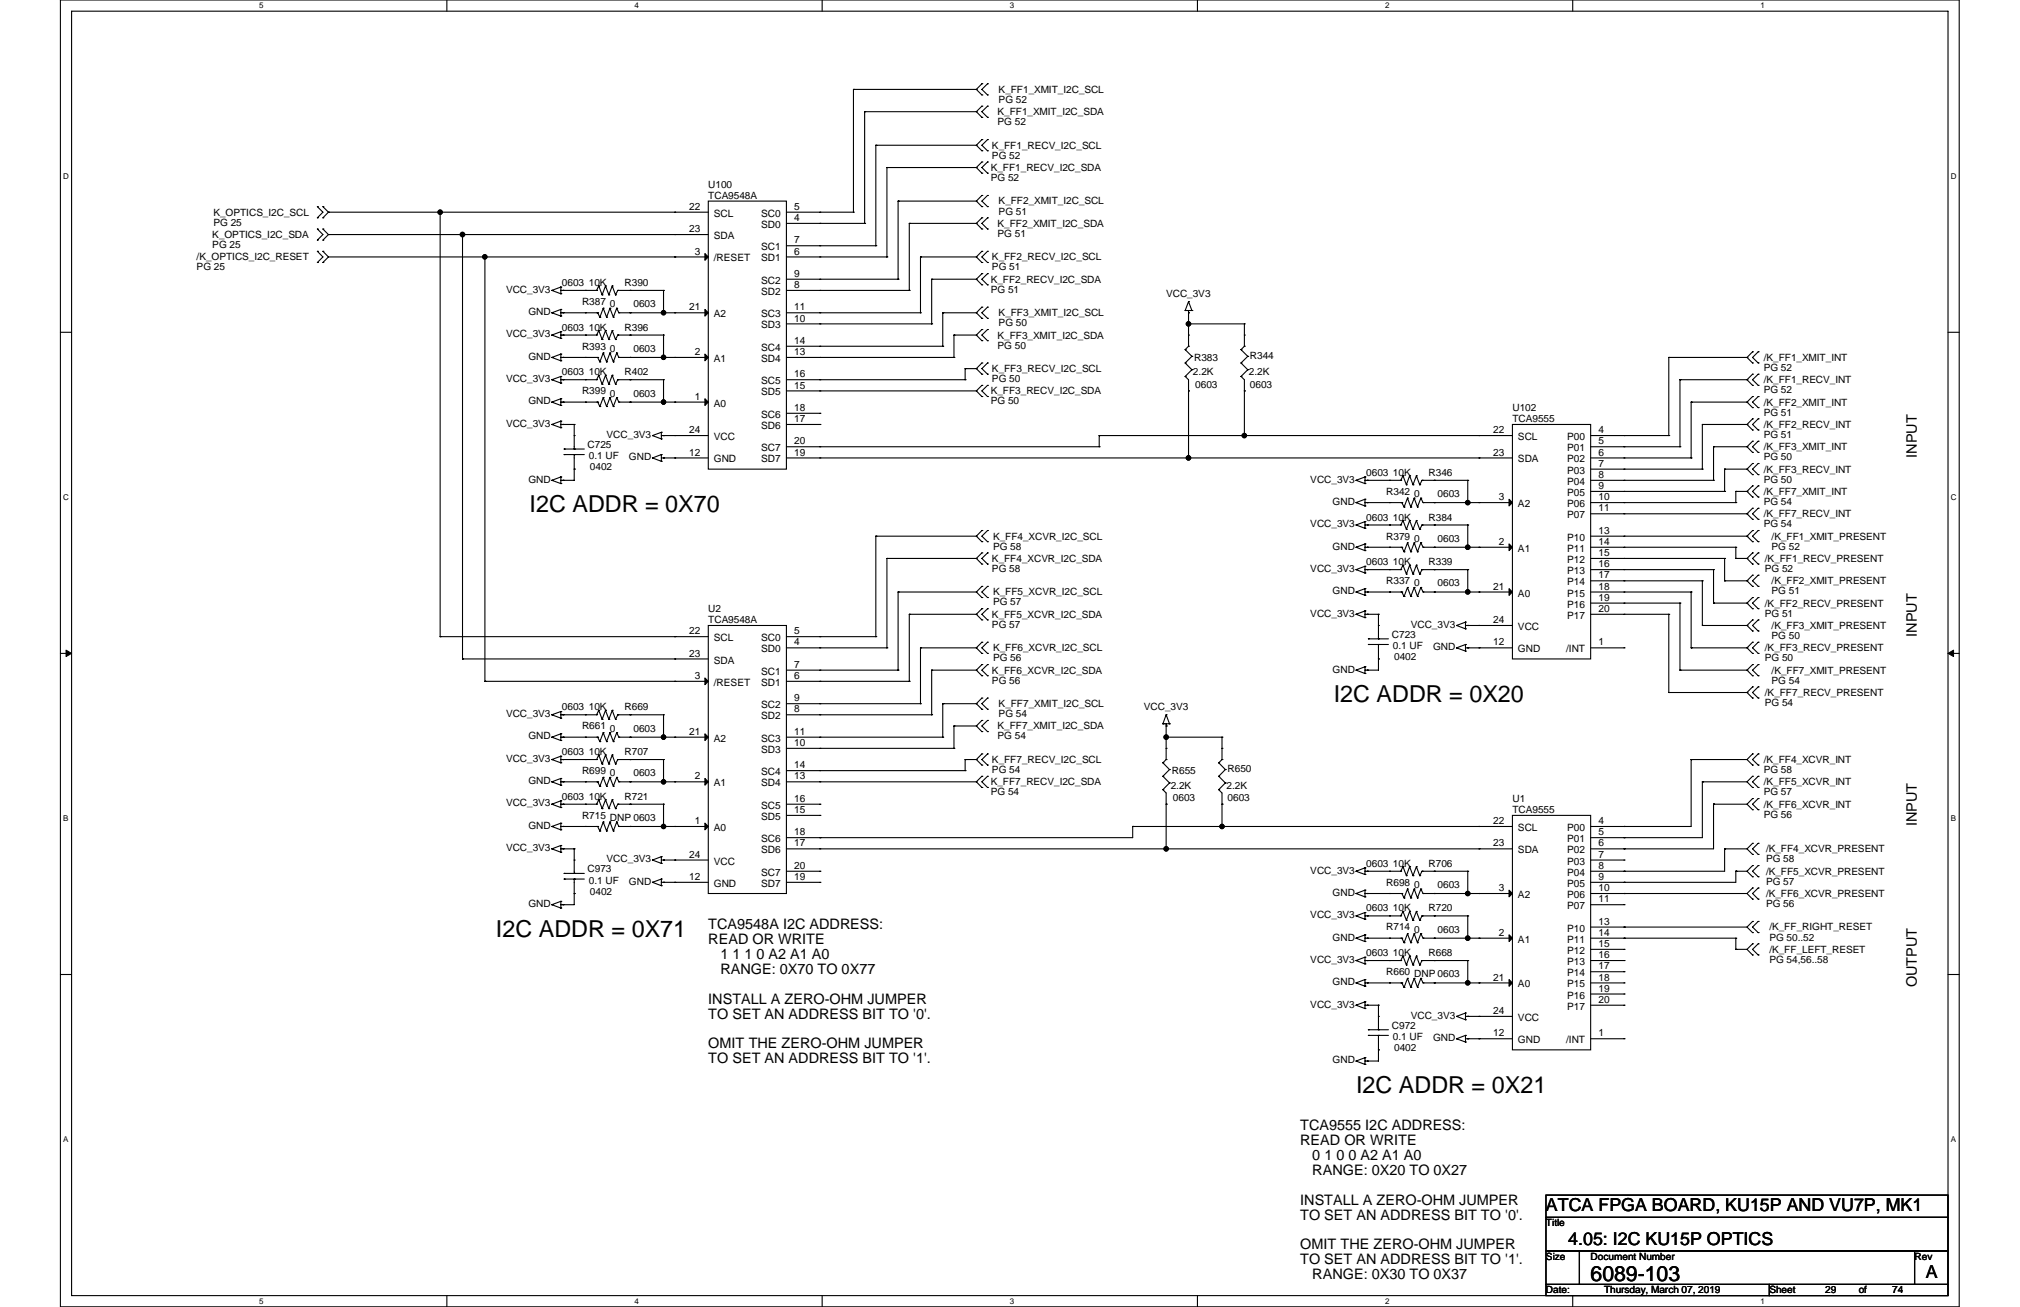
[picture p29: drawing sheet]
<svg xmlns="http://www.w3.org/2000/svg" width="432mm" height="279mm" viewBox="0 0 432 279" stroke-linecap="round" stroke-linejoin="round" font-family="sans-serif">
<defs><g id="words">
<g font-size="5">
<text x="113.2" y="109.5">I2C ADDR = 0X70</text>
<text x="285.1" y="150.1">I2C ADDR = 0X20</text>
<text x="106" y="200.3">I2C ADDR = 0X71</text>
<text x="289.9" y="233.7">I2C ADDR = 0X21</text>
</g>
<text font-size="4.5" x="340" y="273.9">6089-103</text>
<g font-size="3.8">
<text x="330.5" y="258.9">ATCA FPGA BOARD, KU15P AND VU7P, MK1</text>
<text x="335.2" y="266.1">4.05: I2C KU15P OPTICS</text>
<text x="411.6" y="273.2">A</text>
</g>
<g font-size="3.1">
<text x="409.7" y="97.9" transform="rotate(-90 409.7 97.9)">INPUT</text>
<text x="409.7" y="136.1" transform="rotate(-90 409.7 136.1)">INPUT</text>
<text x="409.7" y="176.7" transform="rotate(-90 409.7 176.7)">INPUT</text>
<text x="151.4" y="198.6">TCA9548A I2C ADDRESS:</text>
<text x="151.4" y="201.8">READ OR WRITE</text>
<text x="154" y="205">1 1 1 0 A2 A1 A0</text>
<text x="154" y="208.2">RANGE: 0X70 TO 0X77</text>
<text x="151.4" y="214.5">INSTALL A ZERO-OHM JUMPER</text>
<text x="409.7" y="211.1" transform="rotate(-90 409.7 211.1)">OUTPUT</text>
<text x="151.4" y="217.7">TO SET AN ADDRESS BIT TO '0'.</text>
<text x="151.4" y="224.1">OMIT THE ZERO-OHM JUMPER</text>
<text x="151.4" y="227.3">TO SET AN ADDRESS BIT TO '1'.</text>
<text x="277.9" y="241.5">TCA9555 I2C ADDRESS:</text>
<text x="277.9" y="244.7">READ OR WRITE</text>
<text x="280.5" y="247.9">0 1 0 0 A2 A1 A0</text>
<text x="280.5" y="251.1">RANGE: 0X20 TO 0X27</text>
<text x="277.9" y="257.5">INSTALL A ZERO-OHM JUMPER</text>
<text x="277.9" y="260.7">TO SET AN ADDRESS BIT TO '0'.</text>
<text x="277.9" y="267.1">OMIT THE ZERO-OHM JUMPER</text>
<text x="277.9" y="270.3">TO SET AN ADDRESS BIT TO '1'.</text>
<text x="280.5" y="273.5">RANGE: 0X30 TO 0X37</text>
</g>
<g font-size="2.2">
<text x="147.3" y="44.9">22</text>
<text x="152.6" y="46.3">SCL</text>
<text x="162.7" y="46.3">SC0</text>
<text x="169.8" y="47.2">4</text>
<text x="169.8" y="44.9">5</text>
<text x="147.3" y="49.6">23</text>
<text x="152.6" y="51.1">SDA</text>
<text x="162.7" y="48.7">SD0</text>
<text x="162.7" y="53.5">SC1</text>
<text x="169.8" y="52">7</text>
<text x="148.5" y="54.4">3</text>
<text x="152.6" y="55.9">/RESET</text>
<text x="162.7" y="55.9">SD1</text>
<text x="169.8" y="54.4">6</text>
<text x="169.8" y="59.2">9</text>
<text x="162.7" y="63.1">SD2</text>
<text x="162.7" y="60.7">SC2</text>
<text x="169.8" y="61.6">8</text>
<text x="147.3" y="66.4">21</text>
<text x="152.6" y="67.8">A2</text>
<text x="162.7" y="70.2">SD3</text>
<text x="162.7" y="67.8">SC3</text>
<text x="169.8" y="68.7">10</text>
<text x="169.8" y="66.4">11</text>
<text x="148.5" y="75.9">2</text>
<text x="152.6" y="77.4">A1</text>
<text x="162.7" y="77.4">SD4</text>
<text x="162.7" y="75">SC4</text>
<text x="169.8" y="75.9">13</text>
<text x="169.8" y="73.5">14</text>
<text x="162.7" y="82.1">SC5</text>
<text x="169.8" y="83.1">15</text>
<text x="169.8" y="80.7">16</text>
<text x="148.5" y="85.4">1</text>
<text x="152.6" y="86.9">A0</text>
<text x="162.7" y="84.5">SD5</text>
<text x="162.7" y="89.3">SC6</text>
<text x="169.8" y="87.8">18</text>
<text x="147.3" y="92.6">24</text>
<text x="152.6" y="94.1">VCC</text>
<text x="162.7" y="91.7">SD6</text>
<text x="169.8" y="90.2">17</text>
<text x="169.8" y="95">20</text>
<text x="319.2" y="92.6">22</text>
<text x="324.5" y="94.1">SCL</text>
<text x="335" y="94.1">P00</text>
<text x="341.7" y="95">5</text>
<text x="341.7" y="92.6">4</text>
<text x="147.3" y="97.4">12</text>
<text x="152.6" y="98.9">GND</text>
<text x="162.7" y="98.9">SD7</text>
<text x="162.7" y="96.5">SC7</text>
<text x="169.8" y="97.4">19</text>
<text x="319.2" y="97.4">23</text>
<text x="324.5" y="98.9">SDA</text>
<text x="335" y="96.5">P01</text>
<text x="335" y="101.3">P03</text>
<text x="335" y="98.9">P02</text>
<text x="341.7" y="99.8">7</text>
<text x="341.7" y="97.4">6</text>
<text x="320.4" y="106.9">3</text>
<text x="335" y="106">P05</text>
<text x="335" y="103.7">P04</text>
<text x="341.7" y="104.5">9</text>
<text x="341.7" y="102.2">8</text>
<text x="341.7" y="106.9">10</text>
<text x="324.5" y="108.4">A2</text>
<text x="335" y="110.8">P07</text>
<text x="335" y="108.4">P06</text>
<text x="341.7" y="109.3">11</text>
<text x="320.4" y="116.5">2</text>
<text x="324.5" y="118">A1</text>
<text x="335" y="118">P11</text>
<text x="335" y="115.6">P10</text>
<text x="341.7" y="116.5">14</text>
<text x="341.7" y="114.1">13</text>
<text x="341.7" y="118.9">15</text>
<text x="335" y="122.7">P13</text>
<text x="335" y="120.4">P12</text>
<text x="335" y="125.1">P14</text>
<text x="341.7" y="121.3">16</text>
<text x="341.7" y="123.7">17</text>
<text x="319.2" y="126">21</text>
<text x="324.5" y="127.5">A0</text>
<text x="335" y="127.5">P15</text>
<text x="335" y="129.9">P16</text>
<text x="341.7" y="126">18</text>
<text x="341.7" y="130.8">20</text>
<text x="341.7" y="128.4">19</text>
<text x="147.3" y="135.6">22</text>
<text x="152.6" y="137.1">SCL</text>
<text x="162.7" y="137.1">SC0</text>
<text x="169.8" y="138">4</text>
<text x="169.8" y="135.6">5</text>
<text x="319.2" y="133.2">24</text>
<text x="319.2" y="138">12</text>
<text x="324.5" y="134.7">VCC</text>
<text x="335" y="132.3">P17</text>
<text x="341.7" y="138">1</text>
<text x="147.3" y="140.4">23</text>
<text x="152.6" y="141.8">SDA</text>
<text x="162.7" y="139.5">SD0</text>
<text x="169.8" y="142.7">7</text>
<text x="324.5" y="139.5">GND</text>
<text x="334.8" y="139.5">/INT</text>
<text x="148.5" y="145.1">3</text>
<text x="152.6" y="146.6">/RESET</text>
<text x="162.7" y="146.6">SD1</text>
<text x="162.7" y="144.2">SC1</text>
<text x="169.8" y="145.1">6</text>
<text x="169.8" y="149.9">9</text>
<text x="162.7" y="153.8">SD2</text>
<text x="162.7" y="151.4">SC2</text>
<text x="169.8" y="152.3">8</text>
<text x="147.3" y="157.1">21</text>
<text x="152.6" y="158.6">A2</text>
<text x="162.7" y="161">SD3</text>
<text x="162.7" y="158.6">SC3</text>
<text x="169.8" y="159.5">10</text>
<text x="169.8" y="157.1">11</text>
<text x="148.5" y="166.6">2</text>
<text x="162.7" y="165.7">SC4</text>
<text x="169.8" y="166.6">13</text>
<text x="169.8" y="164.2">14</text>
<text x="152.6" y="168.1">A1</text>
<text x="162.7" y="168.1">SD4</text>
<text x="162.7" y="172.9">SC5</text>
<text x="169.8" y="173.8">15</text>
<text x="169.8" y="171.4">16</text>
<text x="148.5" y="176.2">1</text>
<text x="152.6" y="177.7">A0</text>
<text x="162.7" y="175.3">SD5</text>
<text x="169.8" y="178.6">18</text>
<text x="319.2" y="176.2">22</text>
<text x="324.5" y="177.7">SCL</text>
<text x="335" y="177.7">P00</text>
<text x="341.7" y="178.6">5</text>
<text x="341.7" y="176.2">4</text>
<text x="147.3" y="183.3">24</text>
<text x="152.6" y="184.8">VCC</text>
<text x="162.7" y="182.4">SD6</text>
<text x="162.7" y="180">SC6</text>
<text x="169.8" y="181">17</text>
<text x="169.8" y="185.7">20</text>
<text x="319.2" y="181">23</text>
<text x="324.5" y="182.4">SDA</text>
<text x="335" y="180">P01</text>
<text x="335" y="184.8">P03</text>
<text x="335" y="182.4">P02</text>
<text x="341.7" y="183.3">7</text>
<text x="341.7" y="181">6</text>
<text x="341.7" y="185.7">8</text>
<text x="147.3" y="188.1">12</text>
<text x="152.6" y="189.6">GND</text>
<text x="162.7" y="189.6">SD7</text>
<text x="162.7" y="187.2">SC7</text>
<text x="169.8" y="188.1">19</text>
<text x="320.4" y="190.5">3</text>
<text x="324.5" y="192">A2</text>
<text x="335" y="189.6">P05</text>
<text x="335" y="187.2">P04</text>
<text x="335" y="192">P06</text>
<text x="341.7" y="188.1">9</text>
<text x="341.7" y="190.5">10</text>
<text x="335" y="194.4">P07</text>
<text x="341.7" y="192.9">11</text>
<text x="341.7" y="197.7">13</text>
<text x="320.4" y="200">2</text>
<text x="324.5" y="201.5">A1</text>
<text x="335" y="201.5">P11</text>
<text x="335" y="199.2">P10</text>
<text x="335" y="203.9">P12</text>
<text x="341.7" y="200">14</text>
<text x="341.7" y="202.4">15</text>
<text x="319.2" y="209.6">21</text>
<text x="335" y="206.3">P13</text>
<text x="335" y="208.7">P14</text>
<text x="341.7" y="204.8">16</text>
<text x="341.7" y="209.6">18</text>
<text x="341.7" y="207.2">17</text>
<text x="324.5" y="211.1">A0</text>
<text x="335" y="211.1">P15</text>
<text x="335" y="215.9">P17</text>
<text x="335" y="213.5">P16</text>
<text x="341.7" y="214.4">20</text>
<text x="341.7" y="212">19</text>
<text x="319.2" y="216.8">24</text>
<text x="319.2" y="221.6">12</text>
<text x="324.5" y="218.2">VCC</text>
<text x="341.7" y="221.6">1</text>
<text x="324.5" y="223">GND</text>
<text x="334.8" y="223">/INT</text>
</g>
<g font-size="2.1">
<text x="213.5" y="19.8">K_FF1_XMIT_I2C_SCL</text>
<text x="213.5" y="22">PG 52</text>
<text x="213.2" y="24.6">K_FF1_XMIT_I2C_SDA</text>
<text x="213.2" y="26.8">PG 52</text>
<text x="212" y="31.8">K_FF1_RECV_I2C_SCL</text>
<text x="212" y="33.9">PG 52</text>
<text x="151.4" y="40.1">U100</text>
<text x="211.8" y="36.6">K_FF1_RECV_I2C_SDA</text>
<text x="211.8" y="38.7">PG 52</text>
<text x="45.6" y="46.1">K_OPTICS_I2C_SCL</text>
<text x="151.4" y="42.5">TCA9548A</text>
<text x="213.5" y="43.7">K_FF2_XMIT_I2C_SCL</text>
<text x="213.5" y="45.9">PG 51</text>
<text x="45.4" y="50.9">K_OPTICS_I2C_SDA</text>
<text x="45.4" y="53">PG 25</text>
<text x="45.6" y="48.3">PG 25</text>
<text x="213.2" y="48.5">K_FF2_XMIT_I2C_SDA</text>
<text x="213.2" y="50.6">PG 51</text>
<text x="42" y="55.6">/K_OPTICS_I2C_RESET</text>
<text x="42" y="57.8">PG 25</text>
<text x="212" y="55.6">K_FF2_RECV_I2C_SCL</text>
<text x="212" y="57.8">PG 51</text>
<text x="108.2" y="62.6">VCC_3V3</text>
<text x="120.1" y="61.2">0603</text>
<text x="124.4" y="65.2">R387</text>
<text x="125.9" y="61.2">10K</text>
<text x="130.4" y="65.7">0</text>
<text x="133.5" y="61.2">R390</text>
<text x="135.4" y="65.7">0603</text>
<text x="211.8" y="60.4">K_FF2_RECV_I2C_SDA</text>
<text x="211.8" y="62.6">PG 51</text>
<text x="249.3" y="63.5">VCC_3V3</text>
<text x="113" y="67.4">GND</text>
<text x="120.1" y="70.7">0603</text>
<text x="125.9" y="70.7">10K</text>
<text x="133.5" y="70.7">R396</text>
<text x="213.5" y="67.6">K_FF3_XMIT_I2C_SCL</text>
<text x="213.5" y="69.7">PG 50</text>
<text x="108.2" y="72.1">VCC_3V3</text>
<text x="113" y="76.9">GND</text>
<text x="124.4" y="74.8">R393</text>
<text x="130.4" y="75.2">0</text>
<text x="135.4" y="75.2">0603</text>
<text x="213.2" y="72.4">K_FF3_XMIT_I2C_SDA</text>
<text x="213.2" y="74.5">PG 50</text>
<text x="255.2" y="77.1">R383</text>
<text x="267.2" y="76.7">R344</text>
<text x="377" y="77.1">/K_FF1_XMIT_INT</text>
<text x="108.2" y="81.7">VCC_3V3</text>
<text x="120.1" y="80.2">0603</text>
<text x="125.9" y="80.2">10K</text>
<text x="133.5" y="80.2">R402</text>
<text x="212" y="79.5">K_FF3_RECV_I2C_SCL</text>
<text x="212" y="81.7">PG 50</text>
<text x="255" y="80.2">2.2K</text>
<text x="255.5" y="82.9">0603</text>
<text x="267" y="80.2">2.2K</text>
<text x="267.2" y="82.9">0603</text>
<text x="377" y="79.3">PG 52</text>
<text x="377" y="81.9">/K_FF1_RECV_INT</text>
<text x="113" y="86.4">GND</text>
<text x="124.4" y="84.3">R399</text>
<text x="130.4" y="84.8">0</text>
<text x="135.4" y="84.8">0603</text>
<text x="211.8" y="84.3">K_FF3_RECV_I2C_SDA</text>
<text x="211.8" y="86.4">PG 50</text>
<text x="323.3" y="87.9">U102</text>
<text x="377" y="84.1">PG 52</text>
<text x="377" y="86.7">/K_FF2_XMIT_INT</text>
<text x="377" y="88.8">PG 51</text>
<text x="108.2" y="91.2">VCC_3V3</text>
<text x="125.6" y="95.8">C725</text>
<text x="129.7" y="93.6">VCC_3V3</text>
<text x="323.3" y="90.3">TCA9555</text>
<text x="377" y="91.5">/K_FF2_RECV_INT</text>
<text x="377" y="93.6">PG 51</text>
<text x="125.9" y="98.1">0.1 UF</text>
<text x="126.1" y="100.5">0402</text>
<text x="134.5" y="98.4">GND</text>
<text x="292" y="101.7">0603</text>
<text x="297.8" y="101.7">10K</text>
<text x="305.4" y="101.7">R346</text>
<text x="377" y="96.2">/K_FF3_XMIT_INT</text>
<text x="377" y="98.4">PG 50</text>
<text x="377" y="101">/K_FF3_RECV_INT</text>
<text x="113" y="103.2">GND</text>
<text x="280.1" y="103.2">VCC_3V3</text>
<text x="284.9" y="107.9">GND</text>
<text x="296.3" y="105.8">R342</text>
<text x="302.3" y="106.3">0</text>
<text x="307.3" y="106.3">0603</text>
<text x="377" y="103.2">PG 50</text>
<text x="377" y="105.8">/K_FF7_XMIT_INT</text>
<text x="377" y="107.9">PG 54</text>
<text x="280.1" y="112.7">VCC_3V3</text>
<text x="292" y="111.3">0603</text>
<text x="297.8" y="111.3">10K</text>
<text x="305.4" y="111.3">R384</text>
<text x="377" y="110.6">/K_FF7_RECV_INT</text>
<text x="377" y="112.7">PG 54</text>
<text x="212.3" y="115.3">K_FF4_XCVR_I2C_SCL</text>
<text x="212.3" y="117.5">PG 58</text>
<text x="284.9" y="117.5">GND</text>
<text x="296.3" y="115.3">R379</text>
<text x="302.3" y="115.8">0</text>
<text x="307.3" y="115.8">0603</text>
<text x="378.7" y="115.3">/K_FF1_XMIT_PRESENT</text>
<text x="378.7" y="117.5">PG 52</text>
<text x="212" y="120.1">K_FF4_XCVR_I2C_SDA</text>
<text x="212" y="122.3">PG 58</text>
<text x="280.1" y="122.3">VCC_3V3</text>
<text x="292" y="120.8">0603</text>
<text x="296.3" y="124.9">R337</text>
<text x="297.8" y="120.8">10K</text>
<text x="302.3" y="125.4">0</text>
<text x="305.4" y="120.8">R339</text>
<text x="307.3" y="125.4">0603</text>
<text x="377.3" y="120.1">/K_FF1_RECV_PRESENT</text>
<text x="377.3" y="122.3">PG 52</text>
<text x="378.7" y="124.9">/K_FF2_XMIT_PRESENT</text>
<text x="151.4" y="130.9">U2</text>
<text x="212.3" y="127.3">K_FF5_XCVR_I2C_SCL</text>
<text x="212.3" y="129.4">PG 57</text>
<text x="280.1" y="131.8">VCC_3V3</text>
<text x="284.9" y="127">GND</text>
<text x="377.3" y="129.7">/K_FF2_RECV_PRESENT</text>
<text x="377.3" y="131.8">PG 51</text>
<text x="378.7" y="127">PG 51</text>
<text x="151.4" y="133.2">TCA9548A</text>
<text x="212" y="132.1">K_FF5_XCVR_I2C_SDA</text>
<text x="212" y="134.2">PG 57</text>
<text x="297.5" y="136.4">C723</text>
<text x="301.6" y="134.2">VCC_3V3</text>
<text x="378.7" y="134.5">/K_FF3_XMIT_PRESENT</text>
<text x="378.7" y="136.6">PG 50</text>
<text x="212" y="144">K_FF6_XCVR_I2C_SDA</text>
<text x="212.3" y="139.2">K_FF6_XCVR_I2C_SCL</text>
<text x="212.3" y="141.4">PG 56</text>
<text x="284.9" y="143.8">GND</text>
<text x="297.8" y="138.7">0.1 UF</text>
<text x="298" y="141.1">0402</text>
<text x="306.3" y="139">GND</text>
<text x="377.3" y="139.2">/K_FF3_RECV_PRESENT</text>
<text x="377.3" y="141.4">PG 50</text>
<text x="378.7" y="144">/K_FF7_XMIT_PRESENT</text>
<text x="212" y="146.1">PG 56</text>
<text x="377.3" y="148.8">/K_FF7_RECV_PRESENT</text>
<text x="378.7" y="146.1">PG 54</text>
<text x="108.2" y="153.3">VCC_3V3</text>
<text x="120.1" y="151.9">0603</text>
<text x="124.4" y="155.9">R661</text>
<text x="125.9" y="151.9">10K</text>
<text x="133.5" y="151.9">R669</text>
<text x="213.2" y="155.9">K_FF7_XMIT_I2C_SDA</text>
<text x="213.5" y="151.2">K_FF7_XMIT_I2C_SCL</text>
<text x="213.5" y="153.3">PG 54</text>
<text x="244.5" y="151.9">VCC_3V3</text>
<text x="377.3" y="150.9">PG 54</text>
<text x="113" y="158.1">GND</text>
<text x="120.1" y="161.4">0603</text>
<text x="125.9" y="161.4">10K</text>
<text x="130.4" y="156.4">0</text>
<text x="133.5" y="161.4">R707</text>
<text x="135.4" y="156.4">0603</text>
<text x="213.2" y="158.1">PG 54</text>
<text x="108.2" y="162.9">VCC_3V3</text>
<text x="113" y="167.6">GND</text>
<text x="124.4" y="165.5">R699</text>
<text x="130.4" y="166">0</text>
<text x="135.4" y="166">0603</text>
<text x="211.8" y="167.9">K_FF7_RECV_I2C_SDA</text>
<text x="212" y="163.1">K_FF7_RECV_I2C_SCL</text>
<text x="212" y="165.2">PG 54</text>
<text x="250.5" y="165.5">R655</text>
<text x="262.4" y="165">R650</text>
<text x="377" y="163.1">/K_FF4_XCVR_INT</text>
<text x="377" y="165.2">PG 58</text>
<text x="377" y="167.9">/K_FF5_XCVR_INT</text>
<text x="108.2" y="172.4">VCC_3V3</text>
<text x="120.1" y="171">0603</text>
<text x="125.9" y="171">10K</text>
<text x="133.5" y="171">R721</text>
<text x="211.8" y="170">PG 54</text>
<text x="250.3" y="168.6">2.2K</text>
<text x="250.7" y="171.2">0603</text>
<text x="262.2" y="168.6">2.2K</text>
<text x="262.4" y="171.2">0603</text>
<text x="323.3" y="171.4">U1</text>
<text x="323.3" y="173.8">TCA9555</text>
<text x="377" y="170">PG 57</text>
<text x="377" y="172.6">/K_FF6_XCVR_INT</text>
<text x="113" y="177.2">GND</text>
<text x="124.4" y="175">R715 DNP 0603</text>
<text x="377" y="174.8">PG 56</text>
<text x="108.2" y="181.9">VCC_3V3</text>
<text x="129.7" y="184.3">VCC_3V3</text>
<text x="292" y="185.3">0603</text>
<text x="297.8" y="185.3">10K</text>
<text x="305.4" y="185.3">R706</text>
<text x="377.5" y="182.2">/K_FF4_XCVR_PRESENT</text>
<text x="377.5" y="184.3">PG 58</text>
<text x="125.6" y="186.5">C973</text>
<text x="125.9" y="188.9">0.1 UF</text>
<text x="126.1" y="191.3">0402</text>
<text x="134.5" y="189.1">GND</text>
<text x="280.1" y="186.7">VCC_3V3</text>
<text x="284.9" y="191.5">GND</text>
<text x="296.3" y="189.4">R698</text>
<text x="302.3" y="189.8">0</text>
<text x="307.3" y="189.8">0603</text>
<text x="377.5" y="187">/K_FF5_XCVR_PRESENT</text>
<text x="377.5" y="189.1">PG 57</text>
<text x="377.5" y="191.7">/K_FF6_XCVR_PRESENT</text>
<text x="113" y="193.9">GND</text>
<text x="280.1" y="196.3">VCC_3V3</text>
<text x="292" y="194.8">0603</text>
<text x="297.8" y="194.8">10K</text>
<text x="305.4" y="194.8">R720</text>
<text x="377.5" y="193.9">PG 56</text>
<text x="284.9" y="201.1">GND</text>
<text x="296.3" y="198.9">R714</text>
<text x="302.3" y="199.4">0</text>
<text x="307.3" y="199.4">0603</text>
<text x="378.2" y="198.9">/K_FF_RIGHT_RESET</text>
<text x="378.2" y="201.1">PG 50..52</text>
<text x="378.2" y="203.7">/K_FF_LEFT_RESET</text>
<text x="280.1" y="205.8">VCC_3V3</text>
<text x="292" y="204.4">0603</text>
<text x="296.3" y="208.4">R660 DNP 0603</text>
<text x="297.8" y="204.4">10K</text>
<text x="305.4" y="204.4">R668</text>
<text x="378.2" y="205.8">PG 54,56..58</text>
<text x="280.1" y="215.4">VCC_3V3</text>
<text x="284.9" y="210.6">GND</text>
<text x="297.5" y="219.9">C972</text>
<text x="301.6" y="217.8">VCC_3V3</text>
<text x="284.9" y="227.3">GND</text>
<text x="297.8" y="222.3">0.1 UF</text>
<text x="298" y="224.7">0402</text>
<text x="306.3" y="222.5">GND</text>
<text x="330.5" y="262.2">Title</text>
<text x="330.5" y="269.3">Size</text>
<text x="340" y="269.3">Document Number</text>
<text x="409.3" y="269.3">Rev</text>
<text x="330.5" y="276.5">Date:</text>
<text x="342.9" y="276.5">Thursday, March 07, 2019</text>
<text x="378.2" y="276.5">Sheet</text>
<text x="390.2" y="276.5">29</text>
<text x="397.3" y="276.5">of</text>
<text x="404.5" y="276.5">74</text>
</g>
<g font-size="1.7">
<text x="55.4" y="1.8">5</text>
<text x="135.6" y="1.8">4</text>
<text x="215.9" y="1.8">3</text>
<text x="296.1" y="1.8">2</text>
<text x="376.3" y="1.8">1</text>
<text x="13.5" y="38.2">D</text>
<text x="417" y="38.2">D</text>
<text x="13.5" y="106.9">C</text>
<text x="417" y="106.9">C</text>
<text x="13.5" y="175.5">B</text>
<text x="417" y="175.5">B</text>
<text x="13.5" y="244.2">A</text>
<text x="417" y="244.2">A</text>
<text x="55.4" y="278.7">5</text>
<text x="135.6" y="278.7">4</text>
<text x="215.9" y="278.7">3</text>
<text x="296.1" y="278.7">2</text>
<text x="376.3" y="278.7">1</text>
</g>
</g></defs>
<path d="M12.9 0h405.9v279.4h-405.9zM15.3 2.4h401.1v274.6h-401.1z" fill="none" stroke="#000" stroke-width=".23"/>
<g fill="#fff">
<path d="M55.4 .3h.9v1.8h-.9z"/>
<path d="M55.4 277.2h.9v1.9h-.9z"/>
</g>
<path d="M95.5 0v2.4M95.5 277v2.4" fill="none" stroke="#000" stroke-width=".23"/>
<g fill="#fff">
<path d="M135.6 .3h1v1.8h-1z"/>
<path d="M135.6 277.2h1v1.9h-1z"/>
</g>
<path d="M175.7 0v2.4M175.7 277v2.4" fill="none" stroke="#000" stroke-width=".23"/>
<g fill="#fff">
<path d="M215.9 .3h.9v1.8h-.9z"/>
<path d="M215.9 277.2h.9v1.9h-.9z"/>
</g>
<path d="M256 0v2.4M256 277v2.4" fill="none" stroke="#000" stroke-width=".23"/>
<g fill="#fff">
<path d="M296.1 .3h.9v1.8h-.9z"/>
<path d="M296.1 277.2h.9v1.9h-.9z"/>
</g>
<path d="M336.2 0v2.4M336.2 277v2.4" fill="none" stroke="#000" stroke-width=".23"/>
<g fill="#fff">
<path d="M376.3 .3h.9v1.8h-.9z"/>
<path d="M376.3 277.2h.9v1.9h-.9z"/>
<path d="M13.5 36.7h1.3v1.9h-1.3z"/>
<path d="M417 36.7h1.3v1.9h-1.3z"/>
<path d="M13.5 105.3h1.3v1.9h-1.3z"/>
<path d="M417 105.3h1.3v1.9h-1.3z"/>
</g>
<path d="M12.9 71h2.4M416.4 71h2.4" fill="none" stroke="#000" stroke-width=".23"/>
<g fill="#fff">
<path d="M13.5 174h1.1v1.9h-1.1z"/>
<path d="M417 174h1.1v1.9h-1.1z"/>
</g>
<path d="M12.9 139.7h2.4M416.4 139.7h2.4" fill="none" stroke="#000" stroke-width=".23"/>
<path d="M14.1 139v1.4l1.2-.7zM416.4 139.7l1.2 .7v-1.4z" fill="#000" stroke="#000" stroke-width=".21"/>
<g fill="#fff">
<path d="M13.5 242.6h1.1v1.9h-1.1z"/>
<path d="M417 242.6h1.1v1.9h-1.1z"/>
</g>
<g fill="none" stroke="#000" stroke-width=".23">
<path d="M182.4 19.1h.1M182.4 19.1v26.3M182.4 19.1h26.3M208.7 19.1l1.2 1.2M208.7 19.1h.1M209.9 17.9h.1M209.9 17.9l-1.2 1.2M211.1 17.9h.1M211.1 17.9l-1.2 1.2 1.2 1.2M184.8 23.9h.1M184.8 23.9v23.9M184.8 23.9h23.9"/>
<path d="M187.2 31.1h.1M187.2 31.1v21.4M187.2 31.1h21.5M189.6 35.8h.1M189.6 35.8v19.1M189.6 35.8h19.1M208.7 23.9l1.2 1.2M208.7 35.8l1.2 1.2M208.7 31.1l1.2 1.1M208.7 35.8h.1M208.7 31.1h.1M208.7 23.9h.1"/>
<path d="M209.9 22.7h.1M209.9 25.1h.1M209.9 20.3h.1M209.9 34.6h.1M209.9 37h.1M209.9 29.8h.1M209.9 32.2h.1M209.9 22.7l-1.2 1.2M209.9 34.6l-1.2 1.2M209.9 29.8l-1.2 1.3M211.1 25.1h.1M211.1 22.7h.1"/>
<path d="M211.1 20.3h.1M211.1 37h.1M211.1 34.6h.1M211.1 32.2h.1M211.1 29.8h.1M211.1 22.7l-1.2 1.2 1.2 1.2M211.1 34.6l-1.2 1.2 1.2 1.2M211.1 29.8l-1.2 1.3 1.2 1.1M67.8 46.6h.1M67.8 44.2h.1M67.8 51.3h.1M67.8 49h.1"/>
<path d="M67.8 56.1h.1M67.8 53.7h.1M67.8 44.2l1.2 1.2-1.2 1.2M67.8 49l1.2 1.1-1.2 1.2M67.8 53.7l1.2 1.2-1.2 1.2M69 44.2h.1M69 46.6h.1M69 49h.1M69 51.3h.1M69 53.7h.1M69 56.1h.1M69 44.2l1.2 1.2"/>
<path d="M69 49l1.2 1.1M69 53.7l1.2 1.2M70.2 45.4l-1.2 1.2M70.2 50.1l-1.2 1.2M70.2 54.9l-1.2 1.2M70.2 45.4h.1M70.2 50.1h.1M70.2 45.4h81.2M70.2 50.1h81.2M70.2 54.9h81.2M94.1 45.4h.1M94.1 45.4v90.7"/>
<path d="M98.9 50.1h.1M98.9 50.1v90.8M103.7 54.9h.1M103.7 54.9v90.7M144.2 50.1h.1M144.2 45.4h.1M144.2 54.9h.1M151.4 43h16.7v57.3h-16.7zM168.1 47.8h16.7M168.1 54.9h21.5M168.1 52.5h19.1M175.3 47.8h.1"/>
<path d="M175.3 54.9h.1M175.3 45.4h.1M175.3 52.5h.1M175.3 59.7h.1M182.4 45.4h.1M182.4 45.4h-14.3M184.8 47.8h.1M187.2 52.5h.1M189.6 54.9h.1M192 59.7h.1M192 43h.1M192 59.7h-23.9"/>
<path d="M192 43v16.7M192 43h16.7M194.4 47.8h.1M194.4 47.8h14.3M194.4 47.8v14.3M196.8 54.9h.1M196.8 54.9h11.9M196.8 54.9v12M199.2 59.7h.1M199.2 59.7h9.5M199.2 59.7v9.5M208.7 43l1.2 1.2"/>
<path d="M208.7 47.8l1.2 1.2M208.7 54.9l1.2 1.2M208.7 59.7l1.2 1.2M208.7 59.7h.1M208.7 54.9h.1M208.7 47.8h.1M208.7 43h.1M209.9 41.8h.1M209.9 44.2h.1M209.9 46.6h.1M209.9 49h.1M209.9 53.7h.1"/>
<path d="M209.9 56.1h.1M209.9 58.5h.1M209.9 41.8l-1.2 1.2M209.9 46.6l-1.2 1.2M209.9 53.7l-1.2 1.2M209.9 58.5l-1.2 1.2M211.1 44.2h.1M211.1 41.8h.1M211.1 49h.1M211.1 46.6h.1M211.1 56.1h.1M211.1 53.7h.1"/>
<path d="M211.1 58.5h.1M211.1 41.8l-1.2 1.2 1.2 1.2M211.1 46.6l-1.2 1.2 1.2 1.2M211.1 53.7l-1.2 1.2 1.2 1.2M211.1 58.5l-1.2 1.2 1.2 1.2M118 62.1h.1M118 66.9h.1M118 71.6h.1M118 76.4h.1M118 62.1l1.9 .7M118 66.9l1.9 .7M118 71.6l1.9 .7"/>
<path d="M118 76.4l1.9 .7M119.9 61.4h.1M119.9 62.8h.1M119.9 66.1h.1M119.9 67.6h.1M119.9 70.9h.1M119.9 72.3h.1M119.9 75.7h.1M119.9 77.1h.1M119.9 61.4v1.4M119.9 66.1v1.5M119.9 70.9v1.4"/>
<path d="M119.9 75.7v1.4M119.9 61.4l-1.9 .7M119.9 66.1l-1.9 .8M119.9 70.9l-1.9 .7M119.9 75.7l-1.9 .7M120.4 62.1h.1M120.4 66.9h.1M120.4 71.6h.1M120.4 76.4h.1M125.1 76.4h.1M125.1 66.9h.1M125.1 62.1h.1"/>
<path d="M125.1 71.6h.1M127.5 62.1h-7.6M127.5 71.6h-7.6M127.5 62.1h.1M127.5 71.6h.1M127.8 76.4h.1M127.8 76.4h-7.9M127.8 76.4l.4 1M127.8 66.9h.1M127.8 66.9h-7.9M127.8 66.9l.4 .9M128 61.1h.1"/>
<path d="M128 70.7h.1M128 61.1l.7 1.9M128 61.1l-.5 1M128 70.7l.7 1.9M128 70.7l-.5 .9M128.2 77.4h.1M128.2 67.8h.1M128.7 63h.1M128.7 72.6h.1M128.9 75.5h.1M128.9 75.5l-.7 1.9M128.9 75.5l.8 1.9"/>
<path d="M128.9 65.9h.1M128.9 65.9l-.7 1.9M128.9 65.9l.8 1.9M129.4 61.1h.1M129.4 70.7h.1M129.4 61.1l.8 1.9M129.4 61.1l-.7 1.9M129.4 70.7l.8 1.9M129.4 70.7l-.7 1.9M129.7 67.8h.1M129.7 77.4h.1M130.2 63h.1"/>
<path d="M130.2 72.6h.1M130.4 75.5h.1M130.4 75.5l-.7 1.9M130.4 75.5l.7 1.9M130.4 65.9h.1M130.4 65.9l-.7 1.9M130.4 65.9l.7 1.9M130.9 61.1h.1M130.9 70.7h.1M130.9 61.1l.7 1.9M130.9 61.1l-.7 1.9M130.9 70.7l.7 1.9"/>
<path d="M130.9 70.7l-.7 1.9M131.1 77.4h.1M131.1 67.8h.1M131.6 63h.1M131.6 72.6h.1M131.8 65.9h.1M131.8 65.9l-.7 1.9M131.8 65.9l.5 1M131.8 75.5h.1M131.8 75.5l-.7 1.9M131.8 75.5l.5 .9M132.1 62.1h.1"/>
<path d="M132.1 71.6h.1M132.1 62.1h9.7M132.1 62.1l-.5 .9M132.1 71.6l-.5 1M132.3 76.4h.1M132.3 66.9h.1M132.3 66.9h19.1M132.3 76.4h19.1M134.7 76.4h.1M134.7 66.9h.1M134.7 62.1h.1M134.7 71.6h.1"/>
<path d="M141.8 71.6h.1M141.8 76.4h.1M141.8 71.6h-9.7M141.8 71.6v4.8M141.8 62.1h.1M141.8 66.9h.1M141.8 62.1v4.8M144.2 76.4h.1M144.2 66.9h.1M168.1 62.1h26.3M168.1 66.9h28.7M168.1 76.4h35.8"/>
<path d="M168.1 69.2h31.1M168.1 74h33.4M175.3 62.1h.1M175.3 69.2h.1M175.3 76.4h.1M175.3 66.9h.1M175.3 74h.1M194.4 62.1h.1M196.8 66.9h.1M199.2 69.2h.1M201.5 74h.1M201.5 66.9h.1"/>
<path d="M201.5 66.9h7.2M201.5 66.9v7.1M203.9 76.4h.1M203.9 71.6h.1M203.9 71.6h4.8M203.9 71.6v4.8M206.3 78.8h.1M206.3 78.8v2.4M206.3 78.8h2.4M208.7 66.9l1.2 1.2M208.7 71.6l1.2 1.2M208.7 78.8l1.2 1.2"/>
<path d="M208.7 78.8h.1M208.7 71.6h.1M208.7 66.9h.1M209.9 60.9h.1M209.9 65.7h.1M209.9 68.1h.1M209.9 70.4h.1M209.9 72.8h.1M209.9 77.6h.1M209.9 80h.1M209.9 65.7l-1.2 1.2M209.9 70.4l-1.2 1.2"/>
<path d="M209.9 77.6l-1.2 1.2M211.1 60.9h.1M211.1 68.1h.1M211.1 65.7h.1M211.1 72.8h.1M211.1 70.4h.1M211.1 80h.1M211.1 77.6h.1M211.1 65.7l-1.2 1.2 1.2 1.2M211.1 70.4l-1.2 1.2 1.2 1.2M211.1 77.6l-1.2 1.2 1.2 1.2M253.3 66.4h.1"/>
<path d="M253.3 77.6h.1M253.3 74.7h.1M253.3 66.4h1.5M253.3 77.6l1.5 1.4M253.3 74.7l1.5 1.5M254.1 69.2h.1M254.1 69.2h11.9M254.1 74h.1M254.1 71.6h.1M254.1 74l-.8 .7M254.1 66.9h.1M254.1 64.5h.1"/>
<path d="M254.1 66.4v7.6M254.1 64.5l.7 1.9M254.1 64.5l-.8 1.9M254.8 79h.1M254.8 76.2h.1M254.8 79l-1.5 1.5M254.8 76.2l-1.5 1.4M254.8 66.4h.1M265.3 77.6h.1M265.3 74.7h.1M265.3 77.6l1.4 1.4M265.3 74.7l1.4 1.5"/>
<path d="M266 74h.1M266 71.6h.1M266 69.2h.1M266 74l-.7 .7M266 69.2v4.8M266.7 79h.1M266.7 76.2h.1M266.7 79l-1.4 1.5M266.7 76.2l-1.4 1.4M356.7 76.4h.1M356.7 76.4h16.7M356.7 76.4v16.7"/>
<path d="M373.4 76.4l1.2 1.2M373.4 76.4h.1M374.6 75.2h.1M374.6 77.6h.1M374.6 80h.1M374.6 75.2l-1.2 1.2M374.6 80l-1.2 1.2M375.8 77.6h.1M375.8 75.2h.1M375.8 80h.1M375.8 75.2l-1.2 1.2 1.2 1.2M375.8 80l-1.2 1.2 1.2 1.2"/>
<path d="M118 81.2h.1M118 86h.1M118 90.7h.1M118 81.2l1.9 .7M118 86l1.9 .7M118 90.7l1.9 .7M119.9 80.5h.1M119.9 81.9h.1M119.9 85.2h.1M119.9 86.7h.1M119.9 91.4h.1M119.9 90h.1"/>
<path d="M119.9 80.5v1.4M119.9 85.2v1.5M119.9 90v1.4M119.9 80.5l-1.9 .7M119.9 85.2l-1.9 .8M119.9 90l-1.9 .7M120.4 81.2h.1M120.4 86h.1M120.4 90.7h.1M120.6 97.2h.1M120.6 96h.1M120.6 97.2h4.3"/>
<path d="M120.6 96h4.3M122.7 93.1h.1M122.7 90.7h.1M122.7 90.7h-2.8M122.7 90.7v5.3M122.7 96h.1M122.7 97.2h.1M122.7 97.2v5.5h-2.8M125.1 86h.1M125.1 81.2h.1M127.5 81.2h-7.6M127.5 81.2h.1"/>
<path d="M127.8 86h.1M127.8 86h-7.9M127.8 86l.4 .9M128 80.2h.1M128 80.2l.7 1.9M128 80.2l-.5 1M128.2 86.9h.1M128.7 82.1h.1M128.9 85h.1M128.9 85l-.7 1.9M128.9 85l.8 1.9M129.4 80.2h.1"/>
<path d="M129.4 80.2l.8 1.9M129.4 80.2l-.7 1.9M129.7 86.9h.1M130.2 82.1h.1M130.4 85h.1M130.4 85l-.7 1.9M130.4 85l.7 1.9M130.9 80.2h.1M130.9 80.2l.7 1.9M130.9 80.2l-.7 1.9M131.1 86.9h.1M131.6 82.1h.1"/>
<path d="M131.8 85h.1M131.8 85l-.7 1.9M131.8 85l.5 1M132.1 81.2h.1M132.1 81.2l-.5 .9M132.3 86h.1M132.3 86h19.1M134.7 86h.1M134.7 81.2h.1M139.5 93.1h.1M139.5 97.9h.1M139.5 93.1l1.9 .7"/>
<path d="M139.5 97.9l1.9 .7M141.4 93.8h.1M141.4 92.4h.1M141.4 98.6h.1M141.4 97.2h.1M141.4 92.4v1.4M141.4 97.2v1.4M141.4 92.4l-1.9 .7M141.4 97.2l-1.9 .7M141.8 93.1h.1M141.8 97.9h.1M141.8 81.2h.1"/>
<path d="M141.8 86h.1M141.8 81.2h-9.7M141.8 81.2v4.8M144.2 86h.1M144.2 93.1h.1M144.2 97.9h.1M151.4 93.1h-10M151.4 97.9h-10M168.1 81.2h38.2M168.1 90.7h7.2M168.1 97.9h155.2M168.1 83.6h40.6"/>
<path d="M168.1 88.3h7.2M168.1 95.5h66.9M175.3 83.6h.1M175.3 90.7h.1M175.3 97.9h.1M175.3 81.2h.1M175.3 88.3h.1M175.3 95.5h.1M206.3 81.2h.1M208.7 83.6l1.2 1.2M208.7 83.6h.1M209.9 82.4h.1"/>
<path d="M209.9 84.8h.1M209.9 82.4l-1.2 1.2M211.1 84.8h.1M211.1 82.4h.1M211.1 82.4l-1.2 1.2 1.2 1.2M235 93.1h.1M235 93.1v2.4M235 95.5h.1M253.3 80.5h.1M253.3 80.5l.8 .7v16.7M254.1 83.6h.1M254.1 97.9h.1"/>
<path d="M265.3 80.5h.1M265.3 80.5l.7 .7v11.9M266 83.6h.1M266 93.1h.1M316.1 97.9h.1M316.1 93.1h.1M323.3 90.7h16.7v50.2h-16.7zM323.3 93.1h-88.3M340 93.1h16.7M340 97.9h21.5M340 95.5h19.1M347.2 95.5h.1"/>
<path d="M347.2 93.1h.1M347.2 97.9h.1M356.7 93.1h.1M359.1 95.5h.1M359.1 81.2h.1M359.1 81.2h14.3M359.1 81.2v14.3M361.5 97.9h.1M361.5 86h.1M361.5 86h11.9M361.5 86v11.9M363.9 90.7h.1"/>
<path d="M363.9 90.7h9.5M363.9 90.7v9.6M366.3 95.5h.1M366.3 95.5h7.1M366.3 95.5v7.2M373.4 81.2l1.2 1.2M373.4 86l1.2 1.1M373.4 90.7l1.2 1.2M373.4 95.5l1.2 1.2M373.4 95.5h.1M373.4 90.7h.1M373.4 86h.1"/>
<path d="M373.4 81.2h.1M374.6 82.4h.1M374.6 84.8h.1M374.6 87.1h.1M374.6 89.5h.1M374.6 91.9h.1M374.6 94.3h.1M374.6 96.7h.1M374.6 99.1h.1M374.6 84.8l-1.2 1.2M374.6 89.5l-1.2 1.2M374.6 94.3l-1.2 1.2"/>
<path d="M374.6 99.1l-1.2 1.2M375.8 82.4h.1M375.8 87.1h.1M375.8 84.8h.1M375.8 91.9h.1M375.8 89.5h.1M375.8 96.7h.1M375.8 94.3h.1M375.8 99.1h.1M375.8 84.8l-1.2 1.2 1.2 1.1M375.8 89.5l-1.2 1.2 1.2 1.2M375.8 94.3l-1.2 1.2 1.2 1.2"/>
<path d="M375.8 99.1l-1.2 1.2 1.2 1.2M118 102.7h.1M118 102.7l1.9 .7M119.9 102h.1M119.9 103.4h.1M119.9 102v1.4M119.9 102l-1.9 .7M120.4 102.7h.1M122.7 100.3h.1M187.2 114.6h.1M187.2 114.6h21.5M187.2 114.6v21.5"/>
<path d="M189.6 119.4h.1M189.6 119.4h19.1M189.6 119.4v19.1M208.7 119.4l1.2 1.2M208.7 114.6l1.2 1.2M208.7 119.4h.1M208.7 114.6h.1M209.9 118.2h.1M209.9 113.4h.1M209.9 115.8h.1M209.9 118.2l-1.2 1.2M209.9 113.4l-1.2 1.2"/>
<path d="M211.1 118.2h.1M211.1 115.8h.1M211.1 113.4h.1M211.1 118.2l-1.2 1.2 1.2 1.2M211.1 113.4l-1.2 1.2 1.2 1.2M289.9 102.7h.1M289.9 107.4h.1M289.9 112.2h.1M289.9 117h.1M289.9 102.7l1.9 .7M289.9 107.4l1.9 .8M289.9 112.2l1.9 .7"/>
<path d="M289.9 117l1.9 .7M291.8 102h.1M291.8 103.4h.1M291.8 106.7h.1M291.8 108.2h.1M291.8 111.5h.1M291.8 112.9h.1M291.8 116.3h.1M291.8 117.7h.1M291.8 102v1.4M291.8 106.7v1.5M291.8 111.5v1.4"/>
<path d="M291.8 116.3v1.4M291.8 102l-1.9 .7M291.8 106.7l-1.9 .7M291.8 111.5l-1.9 .7M291.8 116.3l-1.9 .7M292.3 102.7h.1M292.3 107.4h.1M292.3 112.2h.1M292.3 117h.1M297 117h.1M297 107.4h.1M297 102.7h.1"/>
<path d="M297 112.2h.1M299.4 102.7h.1M299.4 112.2h.1M299.4 102.7h-7.6M299.4 112.2h-7.6M299.7 117h.1M299.7 107.4h.1M299.7 107.4h-7.9M299.7 117h-7.9M299.7 117l.4 1M299.7 107.4l.4 1M299.9 101.7h.1"/>
<path d="M299.9 101.7l.7 1.9M299.9 101.7l-.5 1M299.9 111.3h.1M299.9 111.3l.7 1.9M299.9 111.3l-.5 .9M300.1 118h.1M300.1 108.4h.1M300.6 113.2h.1M300.6 103.6h.1M300.9 116h.1M300.9 106.5h.1M300.9 116l-.8 2"/>
<path d="M300.9 116l.7 2M300.9 106.5l-.8 1.9M300.9 106.5l.7 1.9M301.3 111.3h.1M301.3 111.3l.7 1.9M301.3 111.3l-.7 1.9M301.3 101.7h.1M301.3 101.7l.7 1.9M301.3 101.7l-.7 1.9M301.6 118h.1M301.6 108.4h.1M302 103.6h.1"/>
<path d="M302 113.2h.1M302.3 116h.1M302.3 106.5h.1M302.3 116l-.7 2M302.3 116l.7 2M302.3 106.5l-.7 1.9M302.3 106.5l.7 1.9M302.8 111.3h.1M302.8 111.3l.7 1.9M302.8 111.3l-.8 1.9M302.8 101.7h.1M302.8 101.7l.7 1.9"/>
<path d="M302.8 101.7l-.8 1.9M303 118h.1M303 108.4h.1M303.5 113.2h.1M303.5 103.6h.1M303.7 116h.1M303.7 106.5h.1M303.7 116l-.7 2M303.7 116l.5 1M303.7 106.5l-.7 1.9M303.7 106.5l.5 .9M304 112.2h.1"/>
<path d="M304 112.2h9.8M304 112.2l-.5 1M304 102.7h.1M304 102.7h9.8M304 102.7l-.5 .9M304.2 117h.1M304.2 107.4h.1M304.2 107.4h19.1M304.2 117h19.1M306.6 117h.1M306.6 107.4h.1M306.6 102.7h.1"/>
<path d="M306.6 112.2h.1M313.8 107.4h.1M313.8 112.2h.1M313.8 117h.1M313.8 112.2v4.8M313.8 102.7h.1M313.8 102.7v4.7M316.1 117h.1M316.1 107.4h.1M340 102.7h26.3M340 107.4h31.1M340 117h31.1"/>
<path d="M340 100.3h23.9M340 105.1h28.7M340 109.8h33.4M340 114.6h33.4M340 119.4h28.7M347.2 100.3h.1M347.2 105.1h.1M347.2 109.8h.1M347.2 117h.1M347.2 102.7h.1M347.2 107.4h.1M347.2 114.6h.1"/>
<path d="M347.2 119.4h.1M363.9 100.3h.1M366.3 102.7h.1M368.7 105.1h.1M368.7 100.3h.1M368.7 119.4h.1M368.7 100.3h4.7M368.7 100.3v4.8M368.7 119.4v4.8M371.1 107.4h.1M371.1 105.1h.1M371.1 117h.1"/>
<path d="M371.1 119.4h.1M371.1 105.1h2.3M371.1 119.4h2.3M371.1 105.1v2.3M371.1 117v2.4M373.4 100.3l1.2 1.2M373.4 114.6l1.2 1.2M373.4 119.4l1.2 1.2M373.4 105.1l1.2 1.2M373.4 109.8l1.2 1.2M373.4 109.8h.1M373.4 105.1h.1"/>
<path d="M373.4 100.3h.1M373.4 114.6h.1M373.4 119.4h.1M374.6 101.5h.1M374.6 113.4h.1M374.6 115.8h.1M374.6 118.2h.1M374.6 103.9h.1M374.6 106.3h.1M374.6 108.6h.1M374.6 111h.1M374.6 113.4l-1.2 1.2"/>
<path d="M374.6 118.2l-1.2 1.2M374.6 103.9l-1.2 1.2M374.6 108.6l-1.2 1.2M375.8 101.5h.1M375.8 115.8h.1M375.8 113.4h.1M375.8 118.2h.1M375.8 106.3h.1M375.8 103.9h.1M375.8 111h.1M375.8 108.6h.1M375.8 113.4l-1.2 1.2 1.2 1.2"/>
<path d="M375.8 118.2l-1.2 1.2 1.2 1.2M375.8 103.9l-1.2 1.2 1.2 1.2M375.8 108.6l-1.2 1.2 1.2 1.2M94.1 136.1h.1M144.2 136.1h.1M151.4 133.7h16.7v57.3h-16.7zM151.4 136.1h-57.3M168.1 138.5h21.5M168.1 136.1h19.1M175.3 138.5h.1M175.3 136.1h.1M187.2 136.1h.1"/>
<path d="M189.6 138.5h.1M192 126.6h.1M192 126.6h16.7M192 126.6v16.7M194.4 131.3h.1M194.4 131.3h14.3M194.4 131.3v14.3M196.8 138.5h.1M196.8 138.5h11.9M196.8 138.5v11.9M208.7 126.6l1.2 1.1M208.7 131.3l1.2 1.2"/>
<path d="M208.7 138.5l1.2 1.2M208.7 138.5h.1M208.7 131.3h.1M208.7 126.6h.1M209.9 120.6h.1M209.9 125.3h.1M209.9 127.7h.1M209.9 130.1h.1M209.9 132.5h.1M209.9 137.3h.1M209.9 139.7h.1M209.9 125.3l-1.2 1.3"/>
<path d="M209.9 130.1l-1.2 1.2M209.9 137.3l-1.2 1.2M211.1 120.6h.1M211.1 127.7h.1M211.1 125.3h.1M211.1 132.5h.1M211.1 130.1h.1M211.1 139.7h.1M211.1 137.3h.1M211.1 125.3l-1.2 1.3 1.2 1.1M211.1 130.1l-1.2 1.2 1.2 1.2M211.1 137.3l-1.2 1.2 1.2 1.2"/>
<path d="M289.9 121.8h.1M289.9 126.6h.1M289.9 131.3h.1M289.9 121.8l1.9 .7M289.9 126.6l1.9 .7M289.9 131.3l1.9 .7M291.8 121.1h.1M291.8 122.5h.1M291.8 125.8h.1M291.8 127.3h.1M291.8 132h.1M291.8 130.6h.1"/>
<path d="M291.8 121.1v1.4M291.8 125.8v1.5M291.8 130.6v1.4M291.8 121.1l-1.9 .7M291.8 125.8l-1.9 .8M291.8 130.6l-1.9 .7M292.3 121.8h.1M292.3 126.6h.1M292.3 131.3h.1M292.5 137.8h.1M292.5 136.6h.1M292.5 137.8h4.3"/>
<path d="M292.5 136.6h4.3M294.7 131.3h.1M294.7 131.3h-2.9M294.7 131.3v5.3M294.7 136.6h.1M294.7 137.8h.1M294.7 137.8v5.5h-2.9M294.7 133.7h.1M297 126.6h.1M297 121.8h.1M299.4 121.8h.1M299.4 121.8h-7.6"/>
<path d="M299.7 126.6h.1M299.7 126.6h-7.9M299.7 126.6l.4 .9M299.9 120.8h.1M299.9 120.8l.7 1.9M299.9 120.8l-.5 1M300.1 127.5h.1M300.6 122.7h.1M300.9 125.6h.1M300.9 125.6l-.8 1.9M300.9 125.6l.7 1.9M301.3 120.8h.1"/>
<path d="M301.3 120.8l.7 1.9M301.3 120.8l-.7 1.9M301.6 127.5h.1M302 122.7h.1M302.3 125.6h.1M302.3 125.6l-.7 1.9M302.3 125.6l.7 1.9M302.8 120.8h.1M302.8 120.8l.7 1.9M302.8 120.8l-.8 1.9M303 127.5h.1M303.5 122.7h.1"/>
<path d="M303.7 125.6h.1M303.7 125.6l-.7 1.9M303.7 125.6l.5 1M304 121.8h.1M304 121.8l-.5 .9M304.2 126.6h.1M304.2 126.6h19.1M306.6 126.6h.1M306.6 121.8h.1M311.4 133.7h.1M311.4 138.5h.1M311.4 133.7l1.9 .7"/>
<path d="M311.4 138.5l1.9 .7M313.3 134.4h.1M313.3 133h.1M313.3 139.2h.1M313.3 137.8h.1M313.3 133v1.4M313.3 137.8v1.4M313.3 133l-1.9 .7M313.3 137.8l-1.9 .7M313.8 121.8h.1M313.8 126.6h.1M313.8 121.8h-9.8"/>
<path d="M313.8 121.8v4.8M313.8 133.7h.1M313.8 138.5h.1M316.1 126.6h.1M316.1 133.7h.1M316.1 138.5h.1M323.3 133.7h-10M323.3 138.5h-10M340 121.8h26.3M340 126.6h21.5M340 131.3h16.7M340 138.5h7.2"/>
<path d="M340 124.2h23.9M340 128.9h19.1M347.2 121.8h.1M347.2 126.6h.1M347.2 131.3h.1M347.2 124.2h.1M347.2 128.9h.1M347.2 138.5h.1M356.7 131.3h.1M356.7 131.3v16.7M359.1 128.9h.1M359.1 128.9v14.4"/>
<path d="M361.5 126.6h.1M361.5 138.5h.1M361.5 138.5h11.9M361.5 126.6v11.9M363.9 124.2h.1M363.9 133.7h.1M363.9 133.7h9.5M363.9 124.2v9.5M366.3 121.8h.1M366.3 128.9h.1M366.3 128.9h7.1M366.3 121.8v7.1"/>
<path d="M368.7 124.2h.1M368.7 124.2h4.7M373.4 124.2l1.2 1.1M373.4 128.9l1.2 1.2M373.4 133.7l1.2 1.2M373.4 138.5l1.2 1.2M373.4 124.2h.1M373.4 128.9h.1M373.4 133.7h.1M373.4 138.5h.1M374.6 120.6h.1M374.6 123h.1"/>
<path d="M374.6 125.3h.1M374.6 127.7h.1M374.6 130.1h.1M374.6 132.5h.1M374.6 134.9h.1M374.6 137.3h.1M374.6 139.7h.1M374.6 123l-1.2 1.2M374.6 127.7l-1.2 1.2M374.6 132.5l-1.2 1.2M374.6 137.3l-1.2 1.2M375.8 120.6h.1"/>
<path d="M375.8 125.3h.1M375.8 123h.1M375.8 130.1h.1M375.8 127.7h.1M375.8 134.9h.1M375.8 132.5h.1M375.8 139.7h.1M375.8 137.3h.1M375.8 123l-1.2 1.2 1.2 1.1M375.8 127.7l-1.2 1.2 1.2 1.2M375.8 132.5l-1.2 1.2 1.2 1.2M375.8 137.3l-1.2 1.2 1.2 1.2"/>
<path d="M98.9 140.9h.1M103.7 145.6h.1M118 152.8h.1M118 157.6h.1M118 152.8l1.9 .7M118 157.6l1.9 .7M119.9 152.1h.1M119.9 153.5h.1M119.9 156.9h.1M119.9 158.3h.1M119.9 152.1v1.4M119.9 156.9v1.4"/>
<path d="M119.9 152.8h7.6M119.9 152.1l-1.9 .7M119.9 157.6h7.9M119.9 156.9l-1.9 .7M120.4 152.8h.1M120.4 157.6h.1M125.1 157.6h.1M125.1 152.8h.1M127.5 152.8h.1M127.8 157.6h.1M127.8 157.6l.4 .9M128 151.8h.1"/>
<path d="M128 151.8l.7 2M128 151.8l-.5 1M128.2 158.5h.1M128.7 153.8h.1M128.9 156.6h.1M128.9 156.6l-.7 1.9M128.9 156.6l.8 1.9M129.4 151.8h.1M129.4 151.8l.8 2M129.4 151.8l-.7 2M129.7 158.5h.1M130.2 153.8h.1"/>
<path d="M130.4 156.6h.1M130.4 156.6l-.7 1.9M130.4 156.6l.7 1.9M130.9 151.8h.1M130.9 151.8l.7 2M130.9 151.8l-.7 2M131.1 158.5h.1M131.6 153.8h.1M131.8 156.6h.1M131.8 156.6l-.7 1.9M131.8 156.6l.5 1M132.1 152.8h.1"/>
<path d="M132.1 152.8l-.5 1M132.3 157.6h19.1M132.3 157.6h.1M134.7 157.6h.1M134.7 152.8h.1M141.8 152.8h.1M141.8 157.6h.1M141.8 152.8h-9.7M141.8 152.8v4.8M144.2 140.9h.1M144.2 145.6h.1M144.2 157.6h.1"/>
<path d="M151.4 145.6h-47.7M151.4 140.9h-52.5M168.1 152.8h31.1M168.1 157.6h33.4M168.1 143.3h23.9M168.1 145.6h26.3M175.3 145.6h.1M175.3 152.8h.1M175.3 160h.1M175.3 143.3h.1M175.3 150.4h.1M175.3 157.6h.1"/>
<path d="M192 143.3h.1M194.4 145.6h.1M196.8 150.4h.1M196.8 150.4h-28.7M199.2 152.8h.1M199.2 143.3h.1M199.2 143.3h9.5M199.2 143.3v9.5M201.5 157.6h.1M201.5 150.4h.1M201.5 150.4h7.2M201.5 150.4v7.2"/>
<path d="M203.9 160h.1M203.9 155.2h.1M203.9 160h-35.8M203.9 155.2v4.8M203.9 155.2h4.8M208.7 143.3l1.2 1.2M208.7 150.4l1.2 1.2M208.7 155.2l1.2 1.2M208.7 155.2h.1M208.7 150.4h.1M208.7 143.3h.1M209.9 142.1h.1"/>
<path d="M209.9 144.5h.1M209.9 149.2h.1M209.9 151.6h.1M209.9 154h.1M209.9 156.4h.1M209.9 142.1l-1.2 1.2M209.9 149.2l-1.2 1.2M209.9 154l-1.2 1.2M211.1 144.5h.1M211.1 142.1h.1M211.1 151.6h.1M211.1 149.2h.1"/>
<path d="M211.1 156.4h.1M211.1 154h.1M211.1 142.1l-1.2 1.2 1.2 1.2M211.1 149.2l-1.2 1.2 1.2 1.2M211.1 154l-1.2 1.2 1.2 1.2M248.6 154.7h.1M248.6 154.7h1.4M249.3 157.6h.1M249.3 160h.1M249.3 155.2h.1M249.3 152.8h.1M249.3 154.7v7.7"/>
<path d="M249.3 152.8l.7 1.9M249.3 152.8l-.7 1.9M249.3 157.6h11.9M250 154.7h.1M261.2 160h.1M261.2 157.6h.1M261.2 157.6v4.8M289.9 143.3h.1M289.9 143.3l1.9 .7M291.8 142.5h.1M291.8 144h.1M291.8 142.5v1.5"/>
<path d="M291.8 142.5l-1.9 .8M292.3 143.3h.1M294.7 140.9h.1M356.7 148h.1M356.7 148h16.7M359.1 143.3h.1M359.1 143.3h14.3M373.4 143.3l1.2 1.2M373.4 148l1.2 1.2M373.4 143.3h.1M373.4 148h.1M374.6 142.1h.1"/>
<path d="M374.6 144.5h.1M374.6 146.8h.1M374.6 149.2h.1M374.6 142.1l-1.2 1.2M374.6 146.8l-1.2 1.2M375.8 144.5h.1M375.8 142.1h.1M375.8 149.2h.1M375.8 146.8h.1M375.8 142.1l-1.2 1.2 1.2 1.2M375.8 146.8l-1.2 1.2 1.2 1.2M118 162.4h.1"/>
<path d="M118 167.1h.1M118 171.9h.1M118 176.7h.1M118 162.4l1.9 .7M118 167.1l1.9 .8M118 171.9l1.9 .7M118 176.7l1.9 .7M119.9 161.6h.1M119.9 163.1h.1M119.9 166.4h.1M119.9 167.9h.1M119.9 171.2h.1"/>
<path d="M119.9 172.6h.1M119.9 176h.1M119.9 177.4h.1M119.9 161.6v1.5M119.9 166.4v1.5M119.9 171.2v1.4M119.9 176v1.4M119.9 162.4h7.6M119.9 161.6l-1.9 .8M119.9 167.1h7.9M119.9 166.4l-1.9 .7M119.9 171.9h7.6"/>
<path d="M119.9 171.2l-1.9 .7M119.9 176.7h7.9M119.9 176l-1.9 .7M120.4 162.4h.1M120.4 167.1h.1M120.4 171.9h.1M120.4 176.7h.1M125.1 176.7h.1M125.1 167.1h.1M125.1 171.9h.1M125.1 162.4h.1M127.5 171.9h.1"/>
<path d="M127.5 162.4h.1M127.8 176.7h.1M127.8 167.1h.1M127.8 176.7l.4 1M127.8 167.1l.4 1M128 171h.1M128 161.4h.1M128 171l.7 1.9M128 171l-.5 .9M128 161.4l.7 1.9M128 161.4l-.5 1M128.2 177.7h.1"/>
<path d="M128.2 168.1h.1M128.7 172.9h.1M128.7 163.3h.1M128.9 175.7h.1M128.9 175.7l-.7 2M128.9 175.7l.8 2M128.9 166.2h.1M128.9 166.2l-.7 1.9M128.9 166.2l.8 1.9M129.4 171h.1M129.4 161.4h.1M129.4 171l.8 1.9"/>
<path d="M129.4 171l-.7 1.9M129.4 161.4l.8 1.9M129.4 161.4l-.7 1.9M129.7 168.1h.1M129.7 177.7h.1M130.2 172.9h.1M130.2 163.3h.1M130.4 175.7h.1M130.4 175.7l-.7 2M130.4 175.7l.7 2M130.4 166.2h.1M130.4 166.2l-.7 1.9"/>
<path d="M130.4 166.2l.7 1.9M130.9 171h.1M130.9 161.4h.1M130.9 171l.7 1.9M130.9 171l-.7 1.9M130.9 161.4l.7 1.9M130.9 161.4l-.7 1.9M131.1 177.7h.1M131.1 168.1h.1M131.6 172.9h.1M131.6 163.3h.1M131.8 166.2h.1"/>
<path d="M131.8 166.2l-.7 1.9M131.8 166.2l.5 .9M131.8 175.7h.1M131.8 175.7l-.7 2M131.8 175.7l.5 1M132.1 171.9h.1M132.1 162.4h.1M132.1 162.4h9.7M132.1 171.9h9.7M132.1 171.9l-.5 1M132.1 162.4l-.5 .9M132.3 167.1h.1"/>
<path d="M132.3 167.1h19.1M132.3 176.7h19.1M132.3 176.7h.1M134.7 176.7h.1M134.7 167.1h.1M134.7 171.9h.1M134.7 162.4h.1M141.8 162.4h.1M141.8 167.1h.1M141.8 171.9h.1M141.8 176.7h.1M141.8 162.4v4.7"/>
<path d="M141.8 171.9v4.8M144.2 176.7h.1M144.2 167.1h.1M168.1 171.9h7.2M168.1 174.3h7.2M168.1 164.7h38.2M175.3 167.1h.1M175.3 174.3h.1M175.3 164.7h.1M175.3 171.9h.1M175.3 179.1h.1M206.3 164.7h.1"/>
<path d="M206.3 162.4h.1M206.3 162.4h2.4M206.3 162.4v2.3M208.7 162.4l1.2 1.2M208.7 167.1l1.2 1.2M208.7 167.1h.1M208.7 162.4h.1M208.7 167.1h-40.6M209.9 161.2h.1M209.9 163.6h.1M209.9 165.9h.1M209.9 168.3h.1"/>
<path d="M209.9 161.2l-1.2 1.2M209.9 165.9l-1.2 1.2M211.1 163.6h.1M211.1 161.2h.1M211.1 168.3h.1M211.1 165.9h.1M211.1 161.2l-1.2 1.2 1.2 1.2M211.1 165.9l-1.2 1.2 1.2 1.2M242.1 176.7h.1M242.1 176.7h81.2M242.1 176.7v2.4h-74M248.6 168.8h.1"/>
<path d="M248.6 165.9h.1M248.6 163.1h.1M248.6 168.8l.7 .7v12M248.6 165.9l1.4 1.5M248.6 163.1l1.4 1.4M249.3 162.4h.1M249.3 171.9h.1M249.3 162.4l-.7 .7M250 167.4h.1M250 164.5h.1M250 167.4l-1.4 1.4M250 164.5l-1.4 1.4"/>
<path d="M260.5 168.8h.1M260.5 165.9h.1M260.5 163.1h.1M260.5 168.8l.7 .7v7.2M260.5 165.9l1.4 1.5M260.5 163.1l1.4 1.4M261.2 162.4h.1M261.2 162.4l-.7 .7M261.2 171.9h.1M261.2 176.7h.1M261.9 167.4h.1M261.9 164.5h.1"/>
<path d="M261.9 167.4l-1.4 1.4M261.9 164.5l-1.4 1.4M316.1 176.7h.1M323.3 174.3h16.7v50.1h-16.7zM347.2 179.1h.1M347.2 176.7h.1M361.5 162.4h.1M361.5 162.4h11.9M361.5 162.4v14.3h-21.5M363.9 167.1h.1M363.9 167.1h9.5M363.9 167.1v12h-23.9"/>
<path d="M366.3 171.9h.1M366.3 171.9h7.1M366.3 171.9v9.6h-26.3M373.4 162.4l1.2 1.2M373.4 167.1l1.2 1.2M373.4 171.9l1.2 1.2M374.6 161.2h.1M374.6 163.6h.1M374.6 165.9h.1M374.6 168.3h.1M374.6 170.7h.1M374.6 173.1h.1"/>
<path d="M374.6 161.2l-1.2 1.2M374.6 165.9l-1.2 1.2M374.6 170.7l-1.2 1.2M375.8 163.6h.1M375.8 161.2h.1M375.8 168.3h.1M375.8 165.9h.1M375.8 173.1h.1M375.8 170.7h.1M375.8 161.2l-1.2 1.2 1.2 1.2M375.8 165.9l-1.2 1.2 1.2 1.2M375.8 170.7l-1.2 1.2 1.2 1.2"/>
<path d="M118 181.5h.1M118 193.4h.1M118 181.5l1.9 .7M118 193.4l1.9 .7M119.9 182.2h.1M119.9 180.7h.1M119.9 192.7h.1M119.9 194.1h.1M119.9 180.7v1.5M119.9 192.7v1.4M119.9 181.5h2.8M119.9 180.7l-1.9 .8"/>
<path d="M119.9 192.7l-1.9 .7M120.4 181.5h.1M120.4 193.4h.1M120.6 187.9h.1M120.6 186.7h.1M120.6 187.9h4.3M120.6 186.7h4.3M122.7 183.9h.1M122.7 191h.1M122.7 181.5h.1M122.7 181.5v5.2M122.7 186.7h.1"/>
<path d="M122.7 187.9h.1M122.7 187.9v5.5h-2.8M139.5 183.9h.1M139.5 188.6h.1M139.5 183.9l1.9 .7M139.5 188.6l1.9 .7M141.4 184.6h.1M141.4 183.1h.1M141.4 189.3h.1M141.4 187.9h.1M141.4 183.1v1.5M141.4 187.9v1.4"/>
<path d="M141.4 183.9h10M141.4 183.1l-1.9 .8M141.4 188.6h10M141.4 187.9l-1.9 .7M141.8 183.9h.1M141.8 188.6h.1M144.2 183.9h.1M144.2 188.6h.1M168.1 181.5h155.2M168.1 188.6h7.2M168.1 186.2h7.2M175.3 181.5h.1"/>
<path d="M175.3 188.6h.1M175.3 186.2h.1M249.3 181.5h.1M289.9 186.2h.1M289.9 191h.1M289.9 195.8h.1M289.9 186.2l1.9 .7M289.9 191l1.9 .7M289.9 195.8l1.9 .7M291.8 185.5h.1M291.8 186.9h.1M291.8 190.3h.1"/>
<path d="M291.8 191.7h.1M291.8 195.1h.1M291.8 196.5h.1M291.8 199.9h.1M291.8 185.5v1.4M291.8 190.3v1.4M291.8 195.1v1.4M291.8 199.9v1.4M291.8 185.5l-1.9 .7M291.8 191h7.9M291.8 190.3l-1.9 .7M291.8 195.8h7.6"/>
<path d="M291.8 195.1l-1.9 .7M291.8 199.9l-1.9 .7M292.3 186.2h.1M292.3 191h.1M292.3 195.8h.1M297 191h.1M297 186.2h.1M297 195.8h.1M299.4 195.8h.1M299.4 186.2h.1M299.4 186.2h-7.6M299.7 191h.1"/>
<path d="M299.7 191l.4 1M299.9 194.8h.1M299.9 194.8l.7 1.9M299.9 194.8l-.5 1M299.9 185.3h.1M299.9 185.3l.7 1.9M299.9 185.3l-.5 .9M300.1 192h.1M300.6 187.2h.1M300.6 196.7h.1M300.9 199.6h.1M300.9 199.6l-.8 1.9"/>
<path d="M300.9 199.6l.7 1.9M300.9 190.1h.1M300.9 190.1l-.8 1.9M300.9 190.1l.7 1.9M301.3 194.8h.1M301.3 194.8l.7 1.9M301.3 194.8l-.7 1.9M301.3 185.3h.1M301.3 185.3l.7 1.9M301.3 185.3l-.7 1.9M301.6 192h.1M302 196.7h.1"/>
<path d="M302 187.2h.1M302.3 199.6h.1M302.3 199.6l-.7 1.9M302.3 199.6l.7 1.9M302.3 190.1h.1M302.3 190.1l-.7 1.9M302.3 190.1l.7 1.9M302.8 185.3h.1M302.8 194.8h.1M302.8 185.3l.7 1.9M302.8 185.3l-.8 1.9M302.8 194.8l.7 1.9"/>
<path d="M302.8 194.8l-.8 1.9M303 192h.1M303.5 187.2h.1M303.5 196.7h.1M303.7 199.6h.1M303.7 199.6l-.7 1.9M303.7 199.6l.5 1M303.7 190.1h.1M303.7 190.1l-.7 1.9M303.7 190.1l.5 .9M304 195.8h.1M304 195.8l-.5 .9"/>
<path d="M304 186.2h.1M304 186.2l-.5 1M304.2 191h.1M304.2 191h19.1M306.6 191h.1M306.6 186.2h.1M306.6 195.8h.1M313.8 195.8h.1M313.8 195.8h-9.8M313.8 195.8v4.8M313.8 186.2h.1M313.8 191h.1"/>
<path d="M313.8 186.2h-9.8M313.8 186.2v4.8M316.1 181.5h.1M316.1 191h.1M340 183.9h7.2M340 193.4h7.2M340 191h33.4M340 198.2h33.4M347.2 183.9h.1M347.2 188.6h.1M347.2 193.4h.1M347.2 181.5h.1"/>
<path d="M347.2 186.2h.1M347.2 191h.1M347.2 198.2h.1M368.7 181.5h.1M368.7 181.5h4.7M368.7 181.5v4.7h-28.7M371.1 186.2h.1M371.1 186.2v2.4h-31.1M371.1 186.2h2.3M373.4 181.5l1.2 1.1M373.4 186.2l1.2 1.2M373.4 191l1.2 1.2"/>
<path d="M373.4 198.2l1.2 1.2M374.6 180.3h.1M374.6 182.6h.1M374.6 185h.1M374.6 187.4h.1M374.6 189.8h.1M374.6 192.2h.1M374.6 197h.1M374.6 199.4h.1M374.6 180.3l-1.2 1.2M374.6 185l-1.2 1.2M374.6 189.8l-1.2 1.2"/>
<path d="M374.6 197l-1.2 1.2M375.8 182.6h.1M375.8 180.3h.1M375.8 187.4h.1M375.8 185h.1M375.8 192.2h.1M375.8 189.8h.1M375.8 199.4h.1M375.8 197h.1M375.8 180.3l-1.2 1.2 1.2 1.1M375.8 185l-1.2 1.2 1.2 1.2M375.8 189.8l-1.2 1.2 1.2 1.2"/>
<path d="M375.8 197l-1.2 1.2 1.2 1.2M12.9 208.3h2.4M289.9 200.6h.1M289.9 205.3h.1M289.9 210.1h.1M289.9 214.9h.1M289.9 200.6l1.9 .7M289.9 205.3l1.9 .8M289.9 210.1l1.9 .7M289.9 214.9l1.9 .7M291.8 201.3h.1M291.8 204.6h.1"/>
<path d="M291.8 206.1h.1M291.8 209.4h.1M291.8 210.8h.1M291.8 215.6h.1M291.8 214.2h.1M291.8 204.6v1.5M291.8 209.4v1.4M291.8 214.2v1.4M291.8 204.6l-1.9 .7M291.8 210.1h7.9M291.8 209.4l-1.9 .7M291.8 214.2l-1.9 .7"/>
<path d="M292.3 200.6h.1M292.3 205.3h.1M292.3 210.1h.1M292.3 214.9h.1M294.7 217.3h.1M294.7 214.9h.1M294.7 214.9h-2.9M294.7 214.9v5.2M297 210.1h.1M297 200.6h.1M297 205.3h.1M299.4 205.3h.1"/>
<path d="M299.4 205.3h-7.6M299.7 200.6h.1M299.7 200.6h-7.9M299.7 200.6l.4 .9M299.7 210.1h.1M299.7 210.1l.4 1M299.9 204.4h.1M299.9 204.4l.7 1.9M299.9 204.4l-.5 .9M300.1 211.1h.1M300.1 201.5h.1M300.6 206.3h.1"/>
<path d="M300.9 209.1h.1M300.9 209.1l-.8 2M300.9 209.1l.7 2M301.3 204.4h.1M301.3 204.4l.7 1.9M301.3 204.4l-.7 1.9M301.6 201.5h.1M301.6 211.1h.1M302 206.3h.1M302.3 209.1h.1M302.3 209.1l-.7 2M302.3 209.1l.7 2"/>
<path d="M302.8 204.4h.1M302.8 204.4l.7 1.9M302.8 204.4l-.8 1.9M303 211.1h.1M303 201.5h.1M303.5 206.3h.1M303.7 209.1h.1M303.7 209.1l-.7 2M303.7 209.1l.5 1M304 205.3h.1M304 205.3l-.5 1M304.2 200.6h.1"/>
<path d="M304.2 210.1h.1M304.2 200.6h19.1M304.2 210.1h19.1M306.6 210.1h.1M306.6 200.6h.1M306.6 205.3h.1M311.4 217.3h.1M311.4 217.3l1.9 .7M313.3 218h.1M313.3 216.6h.1M313.3 216.6v1.4M313.3 216.6l-1.9 .7"/>
<path d="M313.8 200.6h.1M313.8 205.3h.1M313.8 210.1h.1M313.8 205.3h-9.8M313.8 205.3v4.8M313.8 217.3h.1M316.1 210.1h.1M316.1 200.6h.1M316.1 217.3h.1M323.3 217.3h-10M340 200.6h31.1M340 205.3h7.2"/>
<path d="M340 210.1h7.2M340 214.9h7.2M340 202.9h7.2M340 207.7h7.2M340 212.5h7.2M347.2 200.6h.1M347.2 205.3h.1M347.2 210.1h.1M347.2 214.9h.1M347.2 202.9h.1M347.2 207.7h.1M347.2 212.5h.1"/>
<path d="M371.1 200.6h.1M371.1 202.9h.1M371.1 202.9h2.3M371.1 200.6v2.3M373.4 202.9l1.2 1.3M374.6 201.8h.1M374.6 204.2h.1M374.6 201.8l-1.2 1.1M375.8 204.2h.1M375.8 201.8h.1M375.8 201.8l-1.2 1.1 1.2 1.3M416.4 208.3h2.4"/>
<path d="M289.9 226.8h.1M289.9 226.8l1.9 .7M291.8 226.1h.1M291.8 227.5h.1M291.8 226.1v1.4M291.8 226.1l-1.9 .7M292.3 226.8h.1M292.5 221.3h.1M292.5 220.1h.1M292.5 221.3h4.3M292.5 220.1h4.3M294.7 220.1h.1"/>
<path d="M294.7 221.3h.1M294.7 224.4h.1M294.7 221.3v5.5h-2.9M311.4 222.1h.1M311.4 222.1l1.9 .7M313.3 222.8h.1M313.3 221.3h.1M313.3 221.3v1.5M313.3 222.1h10M313.3 221.3l-1.9 .8M313.8 222.1h.1M316.1 222.1h.1"/>
<path d="M340 222.1h7.2M347.2 222.1h.1M330.5 255.5h85.9v4.7h-85.9zM330.5 260.2h85.9v7.2h-85.9zM330.5 267.4h7.1v7.2h-7.1zM330.5 274.6h47.7v2.4h-47.7zM337.6 267.4h71.7v7.2h-71.7zM378.2 274.6h38.2v2.4h-38.2zM409.3 267.4h7.1v7.2h-7.1z"/>
</g>
<g fill="#000" stroke="#000" stroke-width=".23">
<path d="M150.7 54.2l.7 .7-.7 .7z" fill-rule="evenodd"/>
<path d="M150.7 75.7l.7 .7-.7 .7z" fill-rule="evenodd"/>
<path d="M150.7 66.1l.7 .8-.7 .7z" fill-rule="evenodd"/>
<path d="M150.7 85.2l.7 .8-.7 .7z" fill-rule="evenodd"/>
<path d="M322.6 116.3l.7 .7-.7 .7z" fill-rule="evenodd"/>
<path d="M322.6 106.7l.7 .7-.7 .8z" fill-rule="evenodd"/>
<path d="M322.6 125.8l.7 .8-.7 .7z" fill-rule="evenodd"/>
<path d="M150.7 144.9l.7 .7-.7 .8z" fill-rule="evenodd"/>
<path d="M150.7 156.9l.7 .7-.7 .7z" fill-rule="evenodd"/>
<path d="M150.7 176l.7 .7-.7 .7z" fill-rule="evenodd"/>
<path d="M150.7 166.4l.7 .7-.7 .8z" fill-rule="evenodd"/>
<path d="M322.6 190.3l.7 .7-.7 .7z" fill-rule="evenodd"/>
<path d="M322.6 209.4l.7 .7-.7 .7z" fill-rule="evenodd"/>
<path d="M322.6 199.8l.7 .8-.7 .7z" fill-rule="evenodd"/>
<circle cx="94.1" cy="45.4" r=".47"/>
<circle cx="98.9" cy="50.1" r=".48"/>
<circle cx="103.6" cy="54.9" r=".47"/>
<circle cx="141.8" cy="66.8" r=".47"/>
<circle cx="141.8" cy="76.4" r=".47"/>
<circle cx="254.1" cy="69.2" r=".47"/>
<circle cx="141.8" cy="85.9" r=".47"/>
<circle cx="254.1" cy="97.9" r=".48"/>
<circle cx="266" cy="93.1" r=".47"/>
<circle cx="313.7" cy="107.4" r=".47"/>
<circle cx="313.7" cy="117" r=".47"/>
<circle cx="313.7" cy="126.5" r=".47"/>
<circle cx="141.8" cy="157.6" r=".47"/>
<circle cx="249.3" cy="157.6" r=".47"/>
<circle cx="141.8" cy="167.1" r=".47"/>
<circle cx="141.8" cy="176.7" r=".47"/>
<circle cx="261.2" cy="176.7" r=".47"/>
<circle cx="249.3" cy="181.5" r=".47"/>
<circle cx="313.7" cy="191" r=".47"/>
<circle cx="313.7" cy="200.6" r=".47"/>
<circle cx="313.7" cy="210.1" r=".47"/>
</g>
<use href="#words"/>
</svg>
